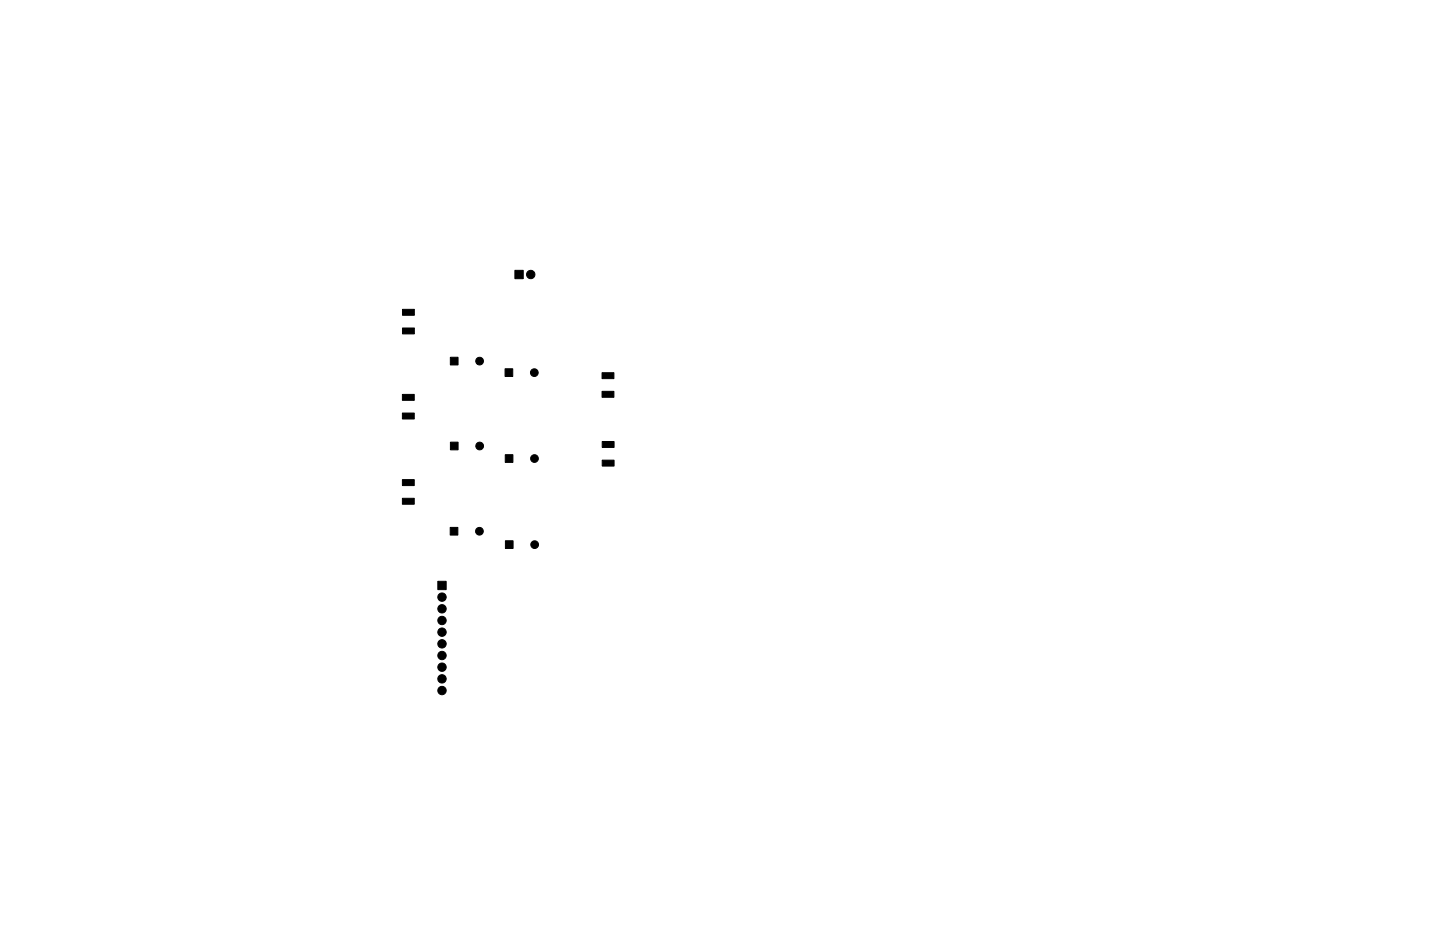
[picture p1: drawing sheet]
<svg xmlns="http://www.w3.org/2000/svg" width="432mm" height="279mm" viewBox="0 0 432 279" stroke-linecap="round" stroke-linejoin="round" font-family="sans-serif">
<g fill="#000" stroke="#000" stroke-width=".3">
<path d="M120.7 92.7h3.5v1.8h-3.5zM120.7 98.3h3.5v1.8h-3.5zM154.4 81h2.5v2.5h-2.5zM120.7 118.2h3.5v1.8h-3.5zM135 107.1h2.3v2.3h-2.3zM151.5 110.6h2.3v2.3h-2.3zM180.5 111.7h3.6v1.8h-3.6zM180.5 117.3h3.6v1.8h-3.6zM120.7 123.8h3.5v1.8h-3.5zM135.1 132.6h2.3v2.3h-2.3zM151.5 136.3h2.3v2.3h-2.3zM180.6 137.9h3.5v1.8h-3.5z"/>
<path d="M180.6 132.4h3.5v1.7h-3.5zM120.7 143.8h3.5v1.8h-3.5zM120.7 149.4h3.5v1.8h-3.5zM131.3 174.3h2.5v2.5h-2.5zM135 158.1h2.3v2.3h-2.3zM151.6 162.1h2.3v2.3h-2.3z"/>
<circle cx="159.2" cy="82.3" r="1.26"/>
<circle cx="143.8" cy="108.3" r="1.16"/>
<circle cx="160.2" cy="111.7" r="1.16"/>
<circle cx="143.8" cy="133.7" r="1.16"/>
<circle cx="160.3" cy="137.5" r="1.16"/>
<circle cx="143.8" cy="159.3" r="1.16"/>
<circle cx="132.5" cy="179" r="1.26"/>
<circle cx="160.3" cy="163.3" r="1.16"/>
<circle cx="132.5" cy="186" r="1.26"/>
<circle cx="132.5" cy="193" r="1.26"/>
<circle cx="132.5" cy="182.5" r="1.26"/>
<circle cx="132.5" cy="196.5" r="1.26"/>
<circle cx="132.5" cy="189.5" r="1.26"/>
<circle cx="132.5" cy="200" r="1.26"/>
<circle cx="132.5" cy="207" r="1.26"/>
<circle cx="132.5" cy="203.5" r="1.26"/>
</g>
</svg>
